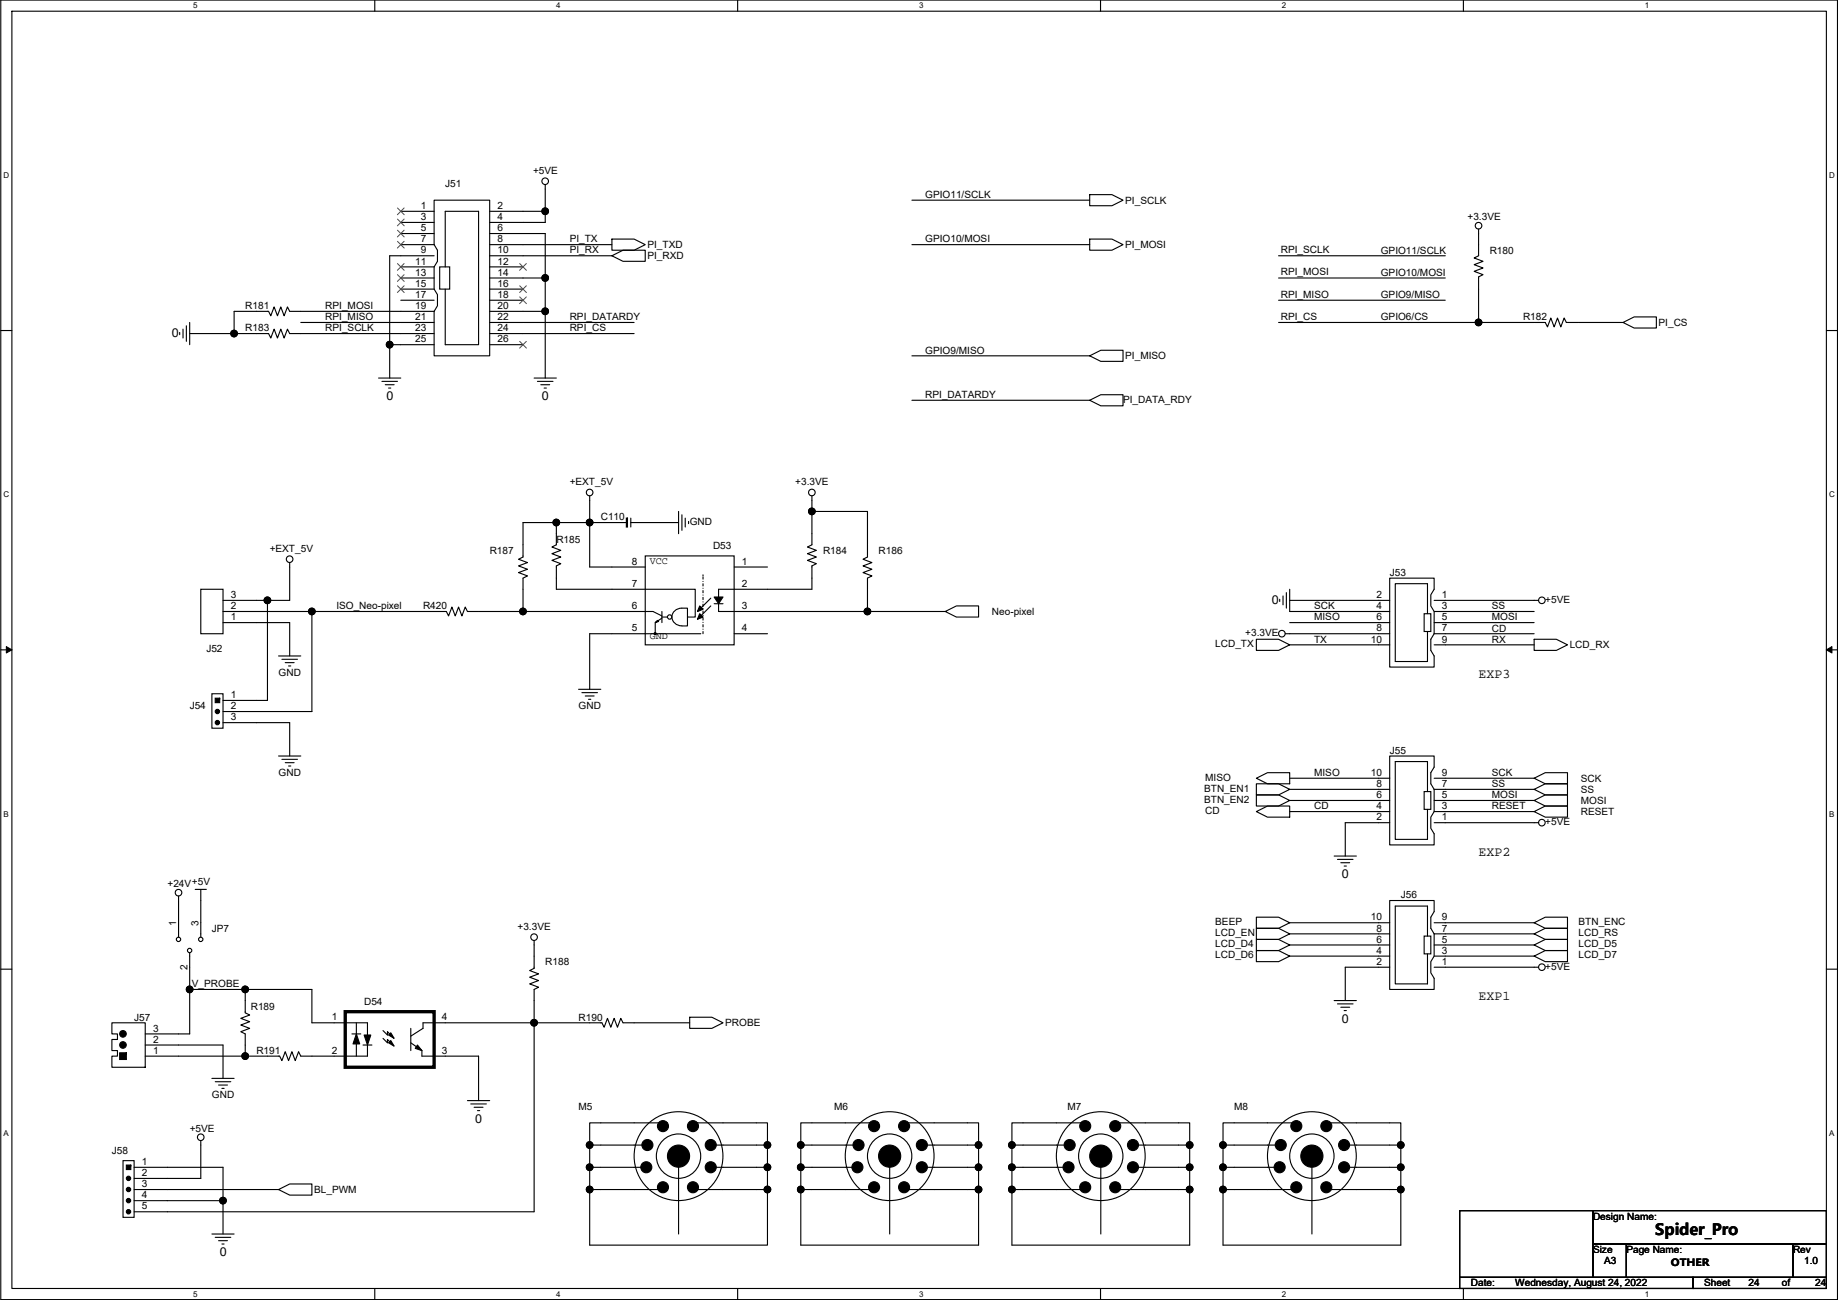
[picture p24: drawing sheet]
<svg xmlns="http://www.w3.org/2000/svg" width="420mm" height="297mm" viewBox="0 0 420 297" stroke-linecap="round" stroke-linejoin="round" font-family="sans-serif">
<defs><g id="words">
<text font-size="3.6" x="378.4" y="282.2">Spider_Pro</text>
<g font-size="3">
<text x="338" y="154.9">EXP3</text>
<text x="338" y="195.5">EXP2</text>
<text x="338" y="228.5">EXP1</text>
</g>
<g font-size="2.8">
<text x="39.3" y="76.9">0</text>
<text x="88.3" y="91.4">0</text>
<text x="123.9" y="91.4">0</text>
<text x="290.8" y="137.9">0</text>
<text x="306.8" y="200.6">0</text>
<text x="306.8" y="233.7">0</text>
<text x="108.6" y="256.5">0</text>
<text x="50.2" y="287">0</text>
</g>
<g font-size="2.3">
<text x="121.8" y="39.7">+5VE</text>
<text x="96.2" y="47.8">1</text>
<text x="101.8" y="42.7">J51</text>
<text x="113.7" y="47.8">2</text>
<text x="211.5" y="45.2">GPIO11/SCLK</text>
<text x="257.2" y="46.5">PI_SCLK</text>
<text x="96.2" y="50.3">3</text>
<text x="96.2" y="52.8">5</text>
<text x="113.7" y="50.3">4</text>
<text x="113.7" y="52.8">6</text>
<text x="335.5" y="50.3">+3.3VE</text>
<text x="96.2" y="55.4">7</text>
<text x="96.2" y="57.9">9</text>
<text x="113.7" y="55.4">8</text>
<text x="113.7" y="57.9">10</text>
<text x="130.2" y="55.3">PI_TX</text>
<text x="130.2" y="57.8">PI_RX</text>
<text x="148" y="56.7">PI_TXD</text>
<text x="148" y="59.2">PI_RXD</text>
<text x="211.5" y="55.4">GPIO10/MOSI</text>
<text x="257.2" y="56.7">PI_MOSI</text>
<text x="292.8" y="57.8">RPI_SCLK</text>
<text x="315.6" y="57.9">GPIO11/SCLK</text>
<text x="340.5" y="58">R180</text>
<text x="94.9" y="60.5">11</text>
<text x="94.9" y="63">13</text>
<text x="94.9" y="65.5">15</text>
<text x="113.7" y="60.5">12</text>
<text x="113.7" y="63">14</text>
<text x="113.7" y="65.5">16</text>
<text x="292.8" y="62.9">RPI_MOSI</text>
<text x="315.6" y="63">GPIO10/MOSI</text>
<text x="56.1" y="70.7">R181</text>
<text x="74.3" y="70.5">RPI_MOSI</text>
<text x="94.9" y="68.1">17</text>
<text x="94.9" y="70.6">19</text>
<text x="113.7" y="68.1">18</text>
<text x="113.7" y="70.6">20</text>
<text x="292.8" y="68">RPI_MISO</text>
<text x="315.6" y="68.1">GPIO9/MISO</text>
<text x="56.1" y="75.7">R183</text>
<text x="74.3" y="73.1">RPI_MISO</text>
<text x="74.3" y="75.6">RPI_SCLK</text>
<text x="94.9" y="73.2">21</text>
<text x="94.9" y="75.7">23</text>
<text x="113.7" y="73.2">22</text>
<text x="113.7" y="75.7">24</text>
<text x="130.2" y="75.6">RPI_CS</text>
<text x="130.2" y="73.1">RPI_DATARDY</text>
<text x="292.8" y="73.1">RPI_CS</text>
<text x="315.6" y="73.2">GPIO6/CS</text>
<text x="348.2" y="73.2">R182</text>
<text x="379.1" y="74.5">PI_CS</text>
<text x="94.9" y="78.2">25</text>
<text x="113.7" y="78.2">26</text>
<text x="211.5" y="80.8">GPIO9/MISO</text>
<text x="257.2" y="82.1">PI_MISO</text>
<text x="211.5" y="90.8">RPI_DATARDY</text>
<text x="256.7" y="92">PI_DATA_RDY</text>
<text x="130.2" y="110.8">+EXT_5V</text>
<text x="181.8" y="110.8">+3.3VE</text>
<text x="137.3" y="118.9">C110</text>
<text x="157.7" y="119.9">GND</text>
<text x="127.2" y="124">R185</text>
<text x="163" y="125.5">D53</text>
<text x="61.6" y="126">+EXT_5V</text>
<text x="111.9" y="126.5">R187</text>
<text x="144.5" y="129">8</text>
<text x="148.5" y="128.8">VCC</text>
<text x="169.6" y="129">1</text>
<text x="188.1" y="126.5">R184</text>
<text x="200.8" y="126.5">R186</text>
<text x="317.7" y="131.6">J53</text>
<text x="52.8" y="136.7">3</text>
<text x="144.5" y="134.1">7</text>
<text x="169.6" y="134.1">2</text>
<text x="314.6" y="136.7">2</text>
<text x="329.6" y="136.7">1</text>
<text x="353.2" y="137.7">+5VE</text>
<text x="52.8" y="141.7">1</text>
<text x="52.8" y="139.2">2</text>
<text x="76.9" y="139.1">ISO_Neo-pixel</text>
<text x="96.7" y="139.2">R420</text>
<text x="144.5" y="139.2">6</text>
<text x="169.6" y="139.2">3</text>
<text x="226.7" y="140.5">Neo-pixel</text>
<text x="300.4" y="139.2">SCK</text>
<text x="300.4" y="141.8">MISO</text>
<text x="314.6" y="139.2">4</text>
<text x="314.6" y="141.7">6</text>
<text x="329.6" y="139.2">3</text>
<text x="329.6" y="141.7">5</text>
<text x="341" y="139.2">SS</text>
<text x="341" y="141.8">MOSI</text>
<text x="47.2" y="148.9">J52</text>
<text x="144.5" y="144.3">5</text>
<text x="148.5" y="146.1">GND</text>
<text x="169.6" y="144.3">4</text>
<text x="277.8" y="147.9">LCD_TX</text>
<text x="284.7" y="145.3">+3.3VE</text>
<text x="300.4" y="146.8">TX</text>
<text x="313.4" y="146.8">10</text>
<text x="314.6" y="144.3">8</text>
<text x="329.6" y="144.3">7</text>
<text x="329.6" y="146.8">9</text>
<text x="341" y="144.3">CD</text>
<text x="341" y="146.8">RX</text>
<text x="358.8" y="148.1">LCD_RX</text>
<text x="63.7" y="154.5">GND</text>
<text x="52.8" y="159.5">1</text>
<text x="43.4" y="162.1">J54</text>
<text x="52.8" y="162.1">2</text>
<text x="52.8" y="164.6">3</text>
<text x="132.3" y="162.1">GND</text>
<text x="317.7" y="172.3">J55</text>
<text x="63.7" y="177.3">GND</text>
<text x="275.5" y="178.4">MISO</text>
<text x="300.4" y="177.3">MISO</text>
<text x="313.4" y="177.3">10</text>
<text x="314.6" y="179.8">8</text>
<text x="329.6" y="179.8">7</text>
<text x="329.6" y="177.3">9</text>
<text x="341" y="179.9">SS</text>
<text x="341" y="177.3">SCK</text>
<text x="361.4" y="178.6">SCK</text>
<text x="275.3" y="180.9">BTN_EN1</text>
<text x="275.3" y="183.4">BTN_EN2</text>
<text x="275.5" y="186">CD</text>
<text x="300.4" y="184.9">CD</text>
<text x="314.6" y="184.9">4</text>
<text x="314.6" y="182.4">6</text>
<text x="329.6" y="184.9">3</text>
<text x="329.6" y="182.4">5</text>
<text x="341" y="182.4">MOSI</text>
<text x="341" y="184.9">RESET</text>
<text x="361.4" y="181.1">SS</text>
<text x="361.4" y="183.7">MOSI</text>
<text x="314.6" y="187.5">2</text>
<text x="329.6" y="187.5">1</text>
<text x="353.2" y="188.5">+5VE</text>
<text x="361.4" y="186.2">RESET</text>
<text x="38.3" y="202.7">+24V+5V</text>
<text x="320.2" y="205.3">J56</text>
<text x="40.3" y="211.6" transform="rotate(-90 40.3 211.6)">1</text>
<text x="45.4" y="211.6" transform="rotate(-90 45.4 211.6)">3</text>
<text x="48.4" y="212.9">JP7</text>
<text x="118.3" y="212.4">+3.3VE</text>
<text x="277.8" y="211.4">BEEP</text>
<text x="277.8" y="213.9">LCD_EN</text>
<text x="313.4" y="210.3">10</text>
<text x="314.6" y="215.4">6</text>
<text x="314.6" y="212.9">8</text>
<text x="329.6" y="215.4">5</text>
<text x="329.6" y="212.9">7</text>
<text x="329.6" y="210.3">9</text>
<text x="360.9" y="213.9">LCD_RS</text>
<text x="360.9" y="211.4">BTN_ENC</text>
<text x="42.8" y="221.5" transform="rotate(-90 42.8 221.5)">2</text>
<text x="124.6" y="220.5">R188</text>
<text x="277.8" y="216.5">LCD_D4</text>
<text x="277.8" y="219">LCD_D6</text>
<text x="314.6" y="220.5">2</text>
<text x="314.6" y="217.9">4</text>
<text x="329.6" y="220.5">1</text>
<text x="329.6" y="217.9">3</text>
<text x="353.2" y="221.5">+5VE</text>
<text x="360.9" y="216.5">LCD_D5</text>
<text x="360.9" y="219">LCD_D7</text>
<text x="43.9" y="225.5">V_PROBE</text>
<text x="30.7" y="233.2">J57</text>
<text x="57.3" y="230.7">R189</text>
<text x="75.9" y="233.2">1</text>
<text x="83.2" y="229.7">D54</text>
<text x="101" y="233.2">4</text>
<text x="132.3" y="233.2">R190</text>
<text x="35" y="235.7">3</text>
<text x="35" y="238.3">2</text>
<text x="165.8" y="234.5">PROBE</text>
<text x="35" y="240.8">1</text>
<text x="58.6" y="240.8">R191</text>
<text x="75.9" y="240.8">2</text>
<text x="101" y="240.8">3</text>
<text x="48.4" y="251">GND</text>
<text x="132.3" y="253.5">M5</text>
<text x="190.7" y="253.5">M6</text>
<text x="244" y="253.5">M7</text>
<text x="282.1" y="253.5">M8</text>
<text x="25.6" y="263.7">J58</text>
<text x="43.4" y="258.6">+5VE</text>
<text x="32.4" y="266.2">1</text>
<text x="32.4" y="268.7">2</text>
<text x="32.4" y="271.3">3</text>
<text x="32.4" y="273.8">4</text>
<text x="71.8" y="272.6">BL_PWM</text>
<text x="32.4" y="276.4">5</text>
<text x="364.2" y="278.7">Design Name:</text>
<text x="364.2" y="286.3">Size</text>
<text x="371.8" y="286.3">Page Name:</text>
<text x="409.9" y="286.3">Rev</text>
<text x="336.2" y="293.9">Date:</text>
<text x="346.4" y="293.9">Wednesday, August 24, 2022</text>
<text x="366.7" y="288.8">A3</text>
<text x="381.9" y="289.2">OTHER</text>
<text x="389.6" y="293.9">Sheet</text>
<text x="399.7" y="293.9">24</text>
<text x="407.3" y="293.9">of</text>
<text x="412.4" y="288.8">1.0</text>
<text x="415" y="293.9">24</text>
</g>
<g font-size="1.8">
<text x="44.2" y="1.9">5</text>
<text x="127.1" y="1.9">4</text>
<text x="210.1" y="1.9">3</text>
<text x="293" y="1.9">2</text>
<text x="376" y="1.9">1</text>
<text x=".8" y="40.7">D</text>
<text x="418.1" y="40.7">D</text>
<text x=".8" y="113.6">C</text>
<text x="418.1" y="113.6">C</text>
<text x=".8" y="186.6">B</text>
<text x="418.1" y="186.6">B</text>
<text x=".8" y="259.5">A</text>
<text x="418.1" y="259.5">A</text>
<text x="44.2" y="296.3">5</text>
<text x="127.1" y="296.3">4</text>
<text x="210.1" y="296.3">3</text>
<text x="293" y="296.3">2</text>
<text x="376" y="296.3">1</text>
</g>
</g></defs>
<path d="M.2 0h419.8v296.9h-419.8zM2.7 2.6h414.8v291.8h-414.8z" fill="none" stroke="#000" stroke-width=".25"/>
<g fill="#fff">
<path d="M44.2 .3h1v2h-1z"/>
<path d="M44.2 294.7h1v2h-1z"/>
</g>
<path d="M85.7 0v2.6M85.7 294.4v2.5" fill="none" stroke="#000" stroke-width=".25"/>
<g fill="#fff">
<path d="M127.1 .3h1v2h-1z"/>
<path d="M127.1 294.7h1v2h-1z"/>
</g>
<path d="M168.6 0v2.6M168.6 294.4v2.5" fill="none" stroke="#000" stroke-width=".25"/>
<g fill="#fff">
<path d="M210.1 .3h1v2h-1z"/>
<path d="M210.1 294.7h1v2h-1z"/>
</g>
<path d="M251.6 0v2.6M251.6 294.4v2.5" fill="none" stroke="#000" stroke-width=".25"/>
<g fill="#fff">
<path d="M293 .3h1v2h-1z"/>
<path d="M293 294.7h1v2h-1z"/>
</g>
<path d="M334.5 0v2.6M334.5 294.4v2.5" fill="none" stroke="#000" stroke-width=".25"/>
<g fill="#fff">
<path d="M376 .3h1v2h-1z"/>
<path d="M376 294.7h1v2h-1z"/>
<path d="M.8 39h1.3v2.1h-1.3z"/>
<path d="M418.1 39h1.3v2.1h-1.3z"/>
<path d="M.8 112h1.3v2h-1.3z"/>
<path d="M418.1 112h1.3v2h-1.3z"/>
</g>
<path d="M.2 75.5h2.5M417.5 75.5h2.5" fill="none" stroke="#000" stroke-width=".25"/>
<g fill="#fff">
<path d="M.8 185h1.2v2h-1.2z"/>
<path d="M418.1 185h1.2v2h-1.2z"/>
</g>
<path d="M.2 148.5h2.5M417.5 148.5h2.5" fill="none" stroke="#000" stroke-width=".25"/>
<path d="M1.4 147.7l1.3 .8-1.3 .7zM417.5 148.5l1.3-.8v1.5z" fill="#000" stroke="#000" stroke-width=".23"/>
<g fill="#fff">
<path d="M.8 257.9h1.2v2h-1.2z"/>
<path d="M418.1 257.9h1.2v2h-1.2z"/>
</g>
<g fill="none" stroke="#000" stroke-width=".25">
<path d="M91.6 48.3h7.6M91.6 50.8h7.6M91.6 53.4h7.6M91.6 55.9h7.6M99.2 55.9v-10.2h12.7v35.6h-12.7v-10.2M99.2 58.4h-10.1v20.4h10.1M99.2 55.9l.8 1.3v2.5l-.8 1.3M111.9 48.3h12.7v2.5h-12.7M111.9 53.4h12.7v10.1M111.9 55.9h28M111.9 58.4h28M124.6 42.2v6.1"/>
<path d="M139.9 54.6h5.1l2.5 1.3-2.5 1.3h-5.1zM139.9 58.4l2.5-1.2h5.1v2.5h-5.1zM208.5 45.7h40.6M208.5 55.9h40.6M249.1 44.5h5.1l2.5 1.2-2.5 1.3h-5.1zM249.1 54.6h5.1l2.5 1.3-2.5 1.3h-5.1zM292.3 58.4h38.1M338 52.3v6.1l-1 .5 2 .8-2 .8 2 .7-2 .8 2 .8-1 .5v10.4M41.1 76v.5M41.8 75.2v2M42.6 74.4v3.6M43.4 73.7v5.1"/>
<path d="M43.4 76.2h10.1M53.5 76.2h7.9l.5 1 .8-2 .7 2 .8-2 .7 2 .8-2 .5 1h33M68.8 73.7h30.4M89.1 78.8v7.6M91.6 61h7.6M91.6 63.5h7.6M91.6 66.1h7.6M91.6 68.6h7.6M99.2 61v5.1l.8 1.2v2.6l-.8 1.2M99.2 71.1h-33l-.5-1-.8 2.1-.7-2.1-.8 2.1-.7-2.1-.8 2.1-.5-1.1h-7.9v5.1M100.5 61h2.3v5.1h-2.3zM101.8 61v-12.7h7.6v30.5h-7.6v-12.7"/>
<path d="M111.9 61h7.7M111.9 63.5h12.7M111.9 66.1h7.7M111.9 68.6h7.7M111.9 71.1h12.7M111.9 73.7h33.1M111.9 76.2h33.1M111.9 78.8h7.7M124.6 63.5v7.6M124.6 71.1v15.3M292.3 73.7h45.7M292.3 63.5h38.1"/>
<path d="M292.3 68.6h38.1M338 73.7h15.2l.5 1 .8-2 .8 2 .7-2 .8 2 .8-2 .5 1h12.9M371 73.7l2.6-1.3h5v2.6h-5zM86.5 86.4h5.1M87.3 87.1h3.6M88.1 87.9h2M88.8 88.7h.5M122.1 86.4h5.1M122.9 87.1h3.5M123.6 87.9h2.1M124.4 88.7h.5M208.5 91.5h40.6"/>
<path d="M208.5 81.3h40.6M249.1 91.5l2.5-1.3h5.1v2.5h-5.1zM249.1 81.3l2.5-1.3h5.1v2.6h-5.1zM127.2 119.4v5.1l-1 .5 2 .8-2 .7 2 .8-2 .7 2 .8-1 .5v5.3h31.7v6.4h-1.7M127.2 119.4h-7.6v7.9l-1.1 .5 2.1 .7-2.1 .8 2.1 .8-2.1 .7 2.1 .8-1 .5v7.6M127.2 119.4h7.6M134.8 119.4h8.4M134.8 113.3v6.1M134.8 119.4v10.2h12.7M144.2 119.4h10.9M144.2 118.4v2M155.1 116.9v5"/>
<path d="M155.9 117.6v3.6M156.6 118.4v2M157.4 119.1v.6M185.6 113.3v3.6M185.6 116.9v7.6l-1 .5 2 .8-2 .7 2 .8-2 .7 2 .8-1 .5v5.3h-21.3v5.1h34M185.6 116.9h12.7v10.4l-1 .5 2 .7-2 .8 2 .8-2 .7 2 .8-1 .5v7.6M45.9 134.6h5.1v10.2h-5.1zM51 139.7h20.3M51 137.2h10.1M61.1 137.2v22.8h-10.1M66.2 128.5v8.7h-5.1M71.3 139.7v22.9h-20.3"/>
<path d="M71.3 139.7h30.7l.5 1 .8-2 .8 2 .7-2 .8 2 .8-2 .5 1h12.7M119.6 139.7h29.7l2 1M147.5 127h20.3v20.3h-20.3zM151.3 139.7v2.6M155.9 139a2.03 2.03 0 0 0-2.3 2 2.03 2.03 0 0 0 2.3 2M155.9 139h1.3v4h-1.3M162.5 136.7l-3.1 3M162.5 138.5l-3.1 3M163.2 137.9h2.1M167.8 129.6h7.6M198.3 139.7h17.8M216.1 139.7l2.5-1.2h5.1v2.5h-5.1z"/>
<path d="M292.5 136.9v.5M293.3 136.2v2M294.1 135.4v3.6M294.8 137.2h22.9M294.8 134.6v5.1h22.9M317.7 132.1h10.1v2.5l-.7 1.3v2.6l.7 1.2v5.1l-.7 1.3v2.5l.7 1.3v2.5h-10.1zM327.8 137.2h23.9M327.8 139.7h22.9M48.4 158.5h2.6v7.9h-2.6zM51 142.3h15.2v7.6M63.7 149.9h5.1M64.4 150.6h3.6"/>
<path d="M65.2 151.4h2M66 152.2h.5M132.3 157.5h5M133 158.3h3.6M133.8 159h2M134.5 159.8h.6M151.3 141.2l-1.5 1.1v2.5M151.3 141h1.3M160.2 144.8h-25.4v12.7M167.8 144.8h7.6M287.2 146.1h5.1l2.5 1.2-2.5 1.3h-5.1zM293.8 144.8h23.9"/>
<path d="M294.8 142.3h22.9M294.8 147.3h22.9M325.6 140.2h1.5v4.1h-1.5zM326.3 140.2v-6.8h-7.4v17.8h7.4v-6.9M327.8 142.3h22.9M327.8 144.8h22.9M327.8 147.3h22.9M350.7 146.1h5.1l2.5 1.2-2.5 1.3h-5.1zM51 165.1h15.2v7.6M63.7 172.7h5.1M64.4 173.5h3.6M65.2 174.3h2"/>
<path d="M66 175h.5M287.2 179.1h5.1l2.5 1.3-2.5 1.2h-5.1zM287.2 177.8l2.5-1.2h5.1v2.5h-5.1zM294.8 177.8h22.9M317.7 172.7h10.1v2.6l-.7 1.3v2.5l.7 1.3v5l-.7 1.3v2.6l.7 1.2v2.6h-10.1zM327.8 177.8h22.9M350.7 177.8l2.5-1.2h5.1v2.5h-5.1zM287.2 181.6h5.1l2.5 1.3-2.5 1.3h-5.1zM287.2 185.4l2.5-1.2h5.1v2.5h-5.1zM294.8 182.9h22.9M294.8 180.4h22.9M305 195.6h5.1"/>
<path d="M305.7 196.4h3.6M306.5 197.1h2M307.3 197.9h.5M317.7 188h-10.2v7.6M317.7 185.4h-22.9M325.6 180.9h1.5v4h-1.5zM326.3 180.9v-6.9h-7.4v17.8h7.4v-6.9M327.8 188h23.9M327.8 185.4h22.9M327.8 182.9h22.9M350.7 180.4l2.5-1.3h5.1v2.5h-5.1zM350.7 182.9l2.5-1.3h5.1v2.6h-5.1z"/>
<path d="M350.7 185.4l2.5-1.2h5.1v2.5h-5.1zM350.7 180.4h-22.9M40.8 204.7v9.4M43.4 217.7v8.4M44.6 203.2h2.6M45.9 203.2v10.9M122.1 214.9v6.4l-1 .5 2 .7-2 .8 2 .7-2 .8 2 .8-1 .5v7.6M287.2 209.6h5.1l2.5 1.2-2.5 1.3h-5.1zM287.2 212.1h5.1l2.5 1.3-2.5 1.3h-5.1zM287.2 214.7h5.1l2.5 1.2-2.5 1.3h-5.1zM287.2 217.2h5.1l2.5 1.3-2.5 1.2h-5.1zM317.7 205.8h10.1v2.5l-.7 1.3v2.5l.7 1.3v5.1l-.7 1.2v2.6l.7 1.2v2.6h-10.1z"/>
<path d="M317.7 218.5h-22.9M317.7 215.9h-22.9M317.7 213.4h-22.9M317.7 210.8h-22.9M325.6 213.9h1.5v4.1h-1.5zM326.3 213.9v-6.9h-7.4v17.8h7.4v-6.8M327.8 218.5h22.9M327.8 215.9h22.9M327.8 213.4h22.9M327.8 210.8h22.9M350.7 215.9l2.5-1.2h5.1v2.5h-5.1zM350.7 218.5l2.5-1.3h5.1v2.5h-5.1z"/>
<path d="M350.7 213.4l2.5-1.3h5.1v2.6h-5.1zM350.7 210.8l2.5-1.2h5.1v2.5h-5.1zM.2 221.4h2.5M25.6 233.7h7.6v10.2h-7.6v-2.6h1.2v-1.2h-1.2v-2.6h1.2v-1.3h-1.2zM33.2 238.8h17.8v7.6M43.4 226.1h12.7M43.4 226.1v10.1h-10.2M56.1 226.1h15.2v7.6h12.7v2.8M56.1 226.1v5.3l1 .5-2.1 .8 2.1 .7-2.1 .8 2.1 .8-2.1 .7 1.1 .5v5.1M80.4 236.2h2.1M81.5 238.5v2.8M81.5 233.7v2.5"/>
<path d="M83 238.8h2M84 238.8v2.5h-15.2l-.5-1-.8 2-.8-2-.7 2-.8-2-.8 2-.5-1h-7.8M87.6 237.3l1 1v-.8l1 1M87.6 235.5l1 1v-.8l1 1M93.9 238.3l2.5 1.8v1.2h13v10.2M93.9 235v5.1M122.1 233.7h15.5l.5 1 .8-2 .7 2 .8-2 .7 2 .8-2 .5 1h15.3M122.1 233.7v43.2h-91.4M122.1 233.7h-25.4v1.3l-2.8 1.7M157.7 232.4h5l2.6 1.3-2.6 1.3h-5zM305 228.6h5.1M305.7 229.4h3.6"/>
<path d="M306.5 230.1h2M307.3 230.9h.5M317.7 221h-10.2v7.6M327.8 221h23.9M417.5 221.4h2.5M33.2 241.3h22.9M48.4 246.4h5.1M49.2 247.2h3.6M50 247.9h2M50.7 248.7h.5M106.9 251.5h5M107.6 252.2h3.6"/>
<path d="M108.4 253h2M109.1 253.8h.6M152.6 256.6h-17.8v5M157.7 256.6h17.7v5M200.8 256.6h-17.7v5M205.9 256.6h17.8v5M249.1 256.6h-17.8v5M254.2 256.6h17.8v5M297.4 256.6h-17.8v5M302.4 256.6h17.8v5M28.1 265.2h2.6v13h-2.6zM30.7 266.7h20.3v7.6"/>
<path d="M30.7 271.8h33M30.7 274.3h20.3M45.9 260.6v8.7h-15.2M51 274.3v7.7M63.7 271.8l2.5-1.3h5.1v2.6h-5.1zM134.8 271.8h17.8M134.8 271.8v12.7h40.6v-12.7M147.5 266.7h-12.7v5.1M147.5 261.6h-12.7v5.1M155.1 264.2v17.8M162.7 261.6h12.7v5.1M162.7 266.7h12.7v5.1"/>
<path d="M175.4 271.8h-17.7M183.1 271.8h17.7M183.1 271.8v12.7h40.6v-12.7M195.8 266.7h-12.7v5.1M195.8 261.6h-12.7v5.1M203.4 264.2v17.8M211 261.6h12.7v5.1M211 266.7h12.7v5.1M223.7 271.8h-17.8M231.3 271.8h17.8M231.3 271.8v12.7h40.7v-12.7M244 266.7h-12.7v5.1"/>
<path d="M244 261.6h-12.7v5.1M251.6 264.2v17.8M259.3 261.6h12.7v5.1M259.3 266.7h12.7v5.1M272 271.8h-17.8M279.6 271.8h17.8M279.6 271.8v12.7h40.6v-12.7M292.3 266.7h-12.7v5.1M292.3 261.6h-12.7v5.1M299.9 264.2v17.8M307.5 261.6h12.7v5.1M307.5 266.7h12.7v5.1"/>
<path d="M320.2 271.8h-17.8M333.7 276.6h30.5v15.3h-30.5zM364.2 276.6h53.3v7.6h-53.3zM48.4 282h5.1M49.2 282.7h3.6M50 283.5h2M50.7 284.2h.5M333.7 291.9h53.3v2.5h-53.3zM364.2 284.2h7.6v7.7h-7.6zM371.8 284.2h38.1v7.7h-38.1zM387 291.9h30.5v2.5h-30.5zM409.9 284.2h7.6v7.7h-7.6z"/>
<circle cx="124.6" cy="41.4" r=".76"/>
<circle cx="338" cy="51.6" r=".76"/>
<circle cx="134.8" cy="112.5" r=".76"/>
<circle cx="185.6" cy="112.5" r=".76"/>
<circle cx="66.2" cy="127.8" r=".76"/>
<circle cx="352.5" cy="137.2" r=".76"/>
<circle cx="153.1" cy="141" r=".5"/>
<circle cx="293" cy="144.8" r=".76"/>
<circle cx="352.5" cy="188" r=".76"/>
<circle cx="40.8" cy="204" r=".76"/>
<circle cx="40.8" cy="214.6" r=".5"/>
<circle cx="43.3" cy="217.2" r=".5"/>
<circle cx="45.9" cy="214.6" r=".5"/>
<circle cx="122.1" cy="214.1" r=".76"/>
<circle cx="352.5" cy="221" r=".76"/>
<circle cx="45.9" cy="259.8" r=".76"/>
<circle cx="155.1" cy="264.2" r="10.2"/>
<circle cx="155.1" cy="264.2" r="5.1"/>
<circle cx="203.4" cy="264.2" r="10.2"/>
<circle cx="203.4" cy="264.2" r="5.1"/>
<circle cx="251.6" cy="264.2" r="10.2"/>
<circle cx="251.6" cy="264.2" r="5.1"/>
<circle cx="299.9" cy="264.2" r="10.2"/>
<circle cx="299.9" cy="264.2" r="5.1"/>
</g>
<g fill="none" stroke="#4c4c4c" stroke-width=".23">
<path d="M90.9 47.5l1.5 1.6M90.9 50.1l1.5 1.5M90.9 52.6l1.5 1.5M90.9 55.1l1.5 1.6M92.4 47.5l-1.6 1.6M92.4 50.1l-1.6 1.5M92.4 52.6l-1.6 1.5M92.4 55.1l-1.6 1.6M90.9 60.2l1.5 1.6M90.9 62.8l1.5 1.5M90.9 65.3l1.5 1.5M92.4 60.2l-1.6 1.6"/>
<path d="M92.4 62.8l-1.6 1.5M92.4 65.3l-1.6 1.5M118.8 60.2l1.5 1.6M118.8 65.3l1.5 1.5M118.8 67.8l1.5 1.6M118.8 78l1.5 1.5M120.3 60.2l-1.5 1.6M120.3 65.3l-1.5 1.5M120.3 67.8l-1.5 1.6M120.3 78l-1.5 1.5"/>
</g>
<g fill="#000" stroke="#000" stroke-width=".25">
<path d="M143.2 118.4v2h.2v-2z" fill-rule="evenodd"/>
<path d="M159.9 138.5l.8 .7-1.3 .5z" fill-rule="evenodd"/>
<path d="M163.2 136.4h2.1l-1 1.5z" fill-rule="evenodd"/>
<path d="M149.8 142.3l.5-.5 .2 .2z" fill-rule="evenodd"/>
<path d="M159.9 140.2l.8 .8-1.3 .5z" fill-rule="evenodd"/>
<path d="M49.2 159.5v1h1v-1z" fill-rule="evenodd"/>
<path d="M81.5 236.2l.7 2.3h-1.5z" fill-rule="evenodd"/>
<path d="M83.2 236.5h1.6l-.8 2.3z" fill-rule="evenodd"/>
<path d="M88.8 238.3l.5-.5 .8 1.2z" fill-rule="evenodd"/>
<path d="M88.8 236.5l.5-.5 .8 1.3z" fill-rule="evenodd"/>
<path d="M27.4 240.6v1.5h1.5v-1.5z" fill-rule="evenodd"/>
<path d="M95.4 238.8l1 1.3-1.5-.6z" fill-rule="evenodd"/>
<path d="M28.9 266.2v1h1v-1z" fill-rule="evenodd"/>
<circle cx="124.6" cy="48.3" r=".76"/>
<circle cx="53.5" cy="76.2" r=".76"/>
<circle cx="89.1" cy="78.7" r=".76"/>
<circle cx="124.6" cy="63.5" r=".76"/>
<circle cx="124.6" cy="71.1" r=".76"/>
<circle cx="338" cy="73.7" r=".76"/>
<circle cx="127.2" cy="119.4" r=".76"/>
<circle cx="134.8" cy="119.4" r=".76"/>
<circle cx="185.6" cy="116.8" r=".76"/>
<circle cx="61.1" cy="137.2" r=".76"/>
<circle cx="71.3" cy="139.7" r=".76"/>
<circle cx="119.5" cy="139.7" r=".76"/>
<circle cx="198.3" cy="139.7" r=".76"/>
<circle cx="149.8" cy="144.8" r=".24"/>
<circle cx="49.7" cy="162.6" r=".5"/>
<circle cx="49.7" cy="165.1" r=".5"/>
<circle cx="28.1" cy="236.2" r=".76"/>
<circle cx="28.1" cy="238.8" r=".76"/>
<circle cx="43.3" cy="226.1" r=".76"/>
<circle cx="56" cy="226.1" r=".76"/>
<circle cx="122.1" cy="233.7" r=".76"/>
<circle cx="56" cy="241.3" r=".76"/>
<circle cx="151.6" cy="257.3" r="1.26"/>
<circle cx="158.4" cy="257.3" r="1.26"/>
<circle cx="199.8" cy="257.3" r="1.26"/>
<circle cx="206.7" cy="257.3" r="1.26"/>
<circle cx="248.1" cy="257.3" r="1.26"/>
<circle cx="254.9" cy="257.3" r="1.26"/>
<circle cx="296.3" cy="257.3" r="1.26"/>
<circle cx="303.2" cy="257.3" r="1.26"/>
<circle cx="29.4" cy="276.9" r=".5"/>
<circle cx="29.4" cy="269.2" r=".5"/>
<circle cx="29.4" cy="271.8" r=".5"/>
<circle cx="29.4" cy="274.3" r=".5"/>
<circle cx="51" cy="274.3" r=".76"/>
<circle cx="134.8" cy="271.8" r=".76"/>
<circle cx="134.8" cy="261.6" r=".76"/>
<circle cx="134.8" cy="266.7" r=".76"/>
<circle cx="147.7" cy="266.7" r="1.26"/>
<circle cx="148" cy="261.6" r="1.26"/>
<circle cx="151.6" cy="271.3" r="1.26"/>
<circle cx="155.1" cy="264.2" r="2.53"/>
<circle cx="158.4" cy="271.3" r="1.26"/>
<circle cx="162.5" cy="261.6" r="1.26"/>
<circle cx="162.5" cy="266.7" r="1.26"/>
<circle cx="175.4" cy="261.6" r=".76"/>
<circle cx="175.4" cy="271.8" r=".76"/>
<circle cx="175.4" cy="266.7" r=".76"/>
<circle cx="183" cy="266.7" r=".76"/>
<circle cx="183" cy="261.6" r=".76"/>
<circle cx="183" cy="271.8" r=".76"/>
<circle cx="196" cy="266.7" r="1.26"/>
<circle cx="196.3" cy="261.6" r="1.26"/>
<circle cx="199.8" cy="271.3" r="1.26"/>
<circle cx="203.4" cy="264.2" r="2.53"/>
<circle cx="206.7" cy="271.3" r="1.26"/>
<circle cx="210.7" cy="261.6" r="1.26"/>
<circle cx="210.7" cy="266.7" r="1.26"/>
<circle cx="223.7" cy="266.7" r=".76"/>
<circle cx="223.7" cy="271.8" r=".76"/>
<circle cx="223.7" cy="261.6" r=".76"/>
<circle cx="231.3" cy="266.7" r=".76"/>
<circle cx="231.3" cy="261.6" r=".76"/>
<circle cx="231.3" cy="271.8" r=".76"/>
<circle cx="244.3" cy="266.7" r="1.26"/>
<circle cx="244.5" cy="261.6" r="1.26"/>
<circle cx="248.1" cy="271.3" r="1.26"/>
<circle cx="251.6" cy="264.2" r="2.53"/>
<circle cx="254.9" cy="271.3" r="1.26"/>
<circle cx="259" cy="266.7" r="1.26"/>
<circle cx="259" cy="261.6" r="1.26"/>
<circle cx="271.9" cy="261.6" r=".76"/>
<circle cx="271.9" cy="271.8" r=".76"/>
<circle cx="271.9" cy="266.7" r=".76"/>
<circle cx="279.6" cy="261.6" r=".76"/>
<circle cx="279.6" cy="271.8" r=".76"/>
<circle cx="279.6" cy="266.7" r=".76"/>
<circle cx="292.5" cy="266.7" r="1.26"/>
<circle cx="292.8" cy="261.6" r="1.26"/>
<circle cx="296.3" cy="271.3" r="1.26"/>
<circle cx="299.9" cy="264.2" r="2.53"/>
<circle cx="303.2" cy="271.3" r="1.26"/>
<circle cx="307.3" cy="261.6" r="1.26"/>
<circle cx="307.3" cy="266.7" r="1.26"/>
<circle cx="320.2" cy="261.6" r=".76"/>
<circle cx="320.2" cy="271.8" r=".76"/>
<circle cx="320.2" cy="266.7" r=".76"/>
</g>
<path d="M78.9 231.2h20.3v12.7h-20.3z" fill="none" stroke="#000" stroke-width=".76"/>
<path d="M160.7 131.3h.1M160.7 144.8v-13.5" fill="none" stroke="#000" stroke-width=".25" stroke-dasharray=".5 .5 0 .5"/>
<use href="#words"/>
</svg>
